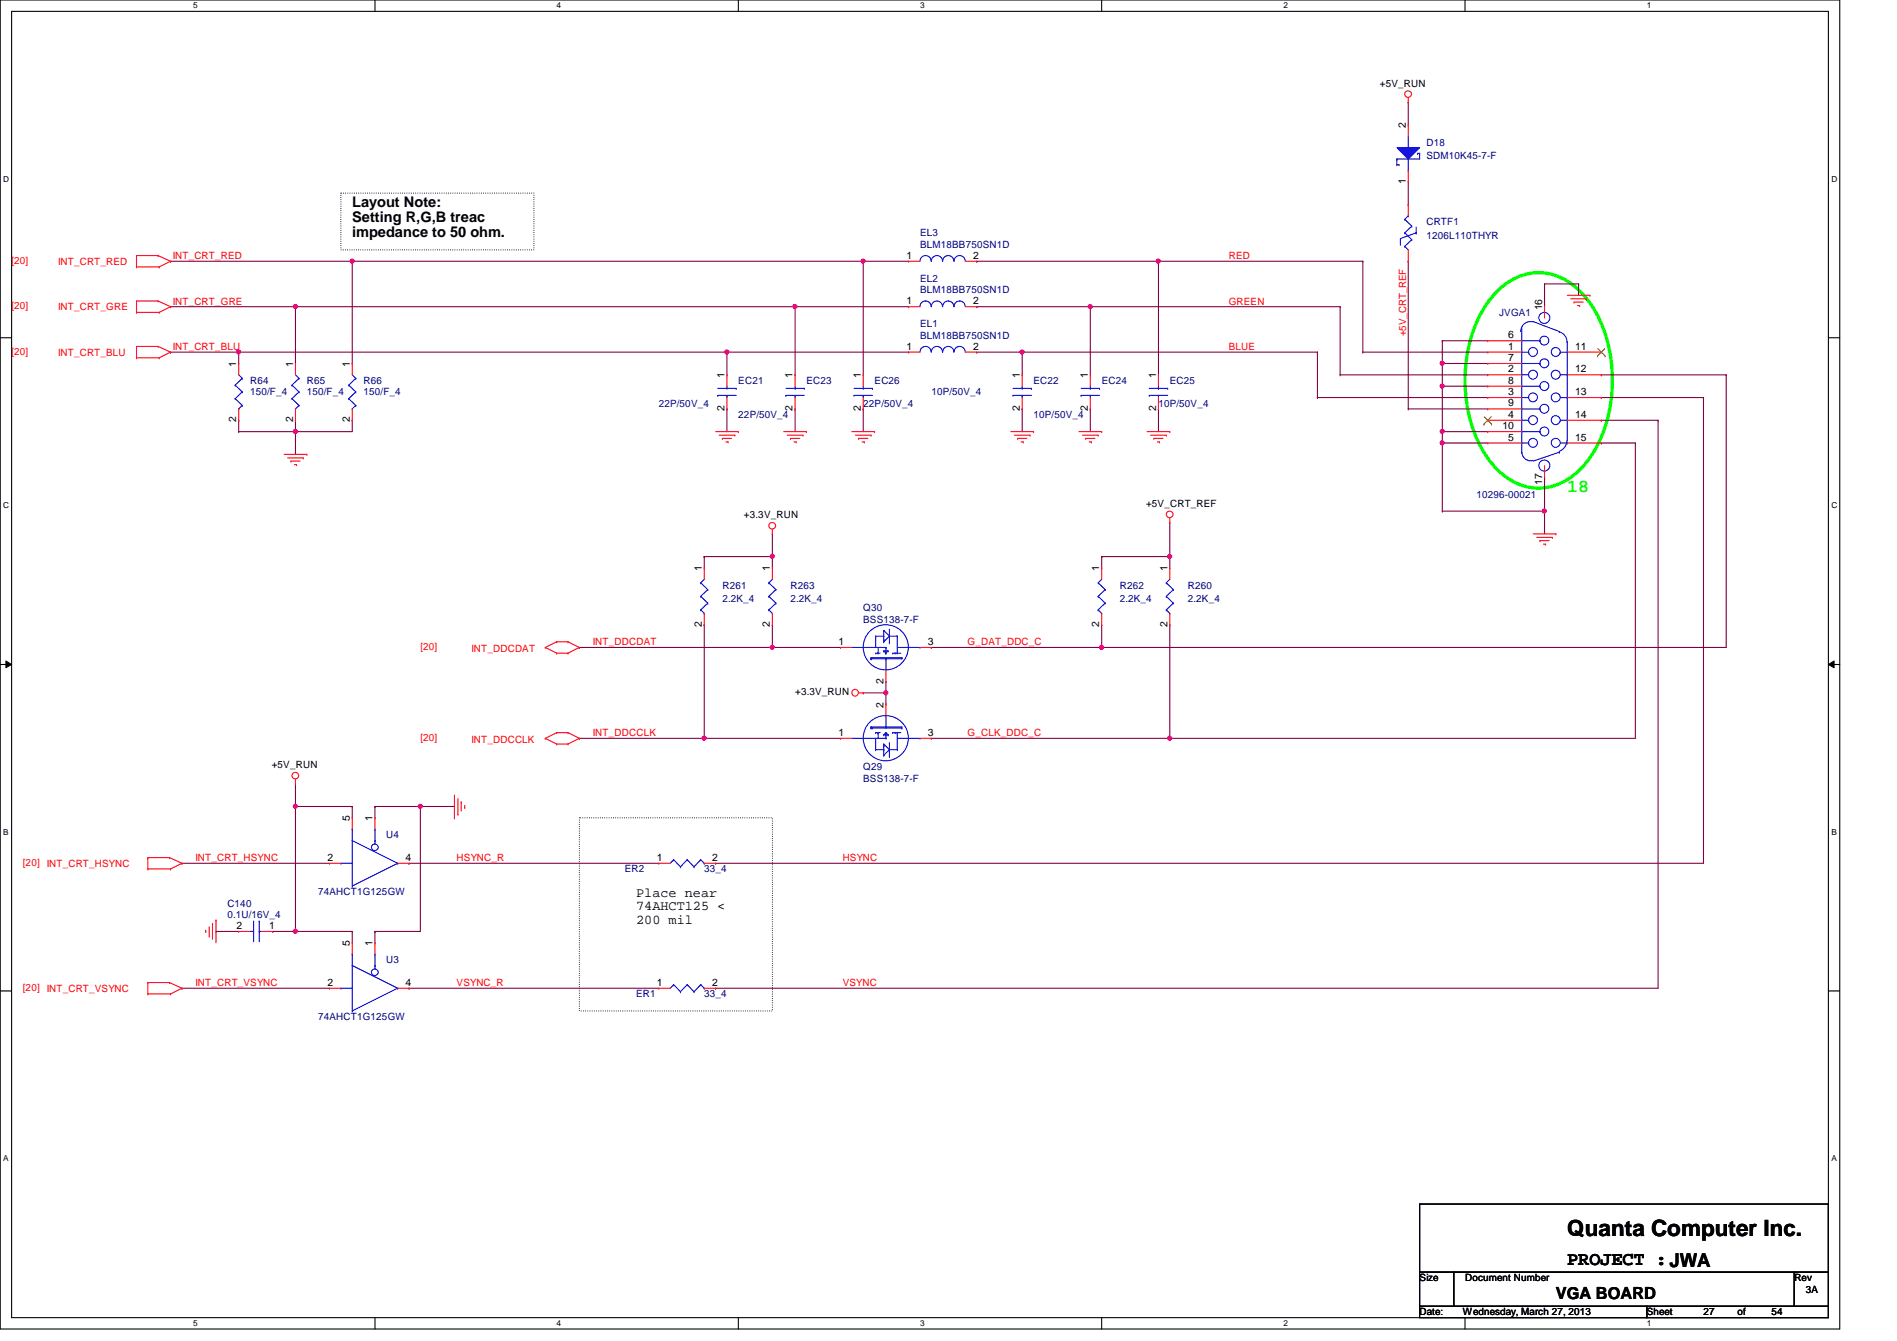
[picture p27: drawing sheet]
<svg xmlns="http://www.w3.org/2000/svg" width="297mm" height="210mm" viewBox="0 0 297 210" stroke-linecap="round" stroke-linejoin="round" font-family="sans-serif">
<defs><g id="words">
<text font-size="3.5" x="245.4" y="193.5">Quanta Computer Inc.</text>
<text font-size="3" x="245.4" y="198.1">PROJECT :JWA</text>
<text font-size="2.8" fill="#0f0" x="245.4" y="77">18</text>
<text font-size="2.6" x="243.6" y="203.3">VGA BOARD</text>
<g font-size="2.3">
<text x="55.2" y="32.3">Layout Note:</text>
<text x="55.2" y="34.7">Setting R,G,B treac</text>
<text x="55.2" y="37.1">impedance to 50 ohm.</text>
</g>
<g font-size="2.1">
<text x="99.6" y="140.3">Place near</text>
<text x="99.6" y="142.5">74AHCT125 &lt;</text>
<text x="99.6" y="144.6">200 mil</text>
</g>
<g font-size="1.6">
<text x="216.1" y="13.5">+5V_RUN</text>
<text x="220.1" y="20.1" transform="rotate(-90 220.1 20.1)">2</text>
<text x="220.1" y="28.8" transform="rotate(-90 220.1 28.8)">1</text>
<text x="141.9" y="40.5">1</text>
<text x="152.4" y="40.5">2</text>
<text x="141.9" y="47.6">1</text>
<text x="152.4" y="47.6">2</text>
<text x="236.2" y="53">6</text>
<text x="241.5" y="48.6" transform="rotate(-90 241.5 48.6)">16</text>
<text x="37" y="57.4" transform="rotate(-90 37 57.4)">1</text>
<text x="45.9" y="57.4" transform="rotate(-90 45.9 57.4)">1</text>
<text x="54.8" y="57.4" transform="rotate(-90 54.8 57.4)">1</text>
<text x="113.5" y="59.2" transform="rotate(-90 113.5 59.2)">1</text>
<text x="124.1" y="59.2" transform="rotate(-90 124.1 59.2)">1</text>
<text x="134.8" y="59.2" transform="rotate(-90 134.8 59.2)">1</text>
<text x="141.9" y="54.7">1</text>
<text x="152.4" y="54.7">2</text>
<text x="159.7" y="59.2" transform="rotate(-90 159.7 59.2)">1</text>
<text x="170.3" y="59.2" transform="rotate(-90 170.3 59.2)">1</text>
<text x="181" y="59.2" transform="rotate(-90 181 59.2)">1</text>
<text x="236.2" y="54.7">1</text>
<text x="236.2" y="58.3">2</text>
<text x="236.2" y="56.5">7</text>
<text x="246.6" y="58.3">12</text>
<text x="246.6" y="54.7">11</text>
<text x="113.5" y="64.3" transform="rotate(-90 113.5 64.3)">2</text>
<text x="124.1" y="64.3" transform="rotate(-90 124.1 64.3)">2</text>
<text x="134.8" y="64.3" transform="rotate(-90 134.8 64.3)">2</text>
<text x="159.7" y="64.3" transform="rotate(-90 159.7 64.3)">2</text>
<text x="170.3" y="64.3" transform="rotate(-90 170.3 64.3)">2</text>
<text x="181" y="64.3" transform="rotate(-90 181 64.3)">2</text>
<text x="236.2" y="61.8">3</text>
<text x="236.2" y="65.4">4</text>
<text x="236.2" y="60.1">8</text>
<text x="236.2" y="63.6">9</text>
<text x="246.6" y="65.4">14</text>
<text x="246.6" y="61.8">13</text>
<text x="37" y="66.1" transform="rotate(-90 37 66.1)">2</text>
<text x="45.9" y="66.1" transform="rotate(-90 45.9 66.1)">2</text>
<text x="54.8" y="66.1" transform="rotate(-90 54.8 66.1)">2</text>
<text x="235.3" y="67.2">10</text>
<text x="236.2" y="69">5</text>
<text x="246.6" y="69">15</text>
<text x="241.5" y="75.9" transform="rotate(-90 241.5 75.9)">17</text>
<text x="116.5" y="81.1">+3.3V_RUN</text>
<text x="179.4" y="79.3">+5V_CRT_REF</text>
<text x="109.9" y="89.5" transform="rotate(-90 109.9 89.5)">1</text>
<text x="120.6" y="89.5" transform="rotate(-90 120.6 89.5)">1</text>
<text x="172.1" y="89.5" transform="rotate(-90 172.1 89.5)">1</text>
<text x="182.8" y="89.5" transform="rotate(-90 182.8 89.5)">1</text>
<text x="109.9" y="98.1" transform="rotate(-90 109.9 98.1)">2</text>
<text x="120.6" y="98.1" transform="rotate(-90 120.6 98.1)">2</text>
<text x="131.3" y="101">1</text>
<text x="145.3" y="101">3</text>
<text x="172.1" y="98.1" transform="rotate(-90 172.1 98.1)">2</text>
<text x="182.8" y="98.1" transform="rotate(-90 182.8 98.1)">2</text>
<text x="138.3" y="107" transform="rotate(-90 138.3 107)">2</text>
<text x="124.5" y="108.8">+3.3V_RUN</text>
<text x="138.3" y="110.8" transform="rotate(-90 138.3 110.8)">2</text>
<text x="131.3" y="115.2">1</text>
<text x="145.3" y="115.2">3</text>
<text x="42.5" y="120.2">+5V_RUN</text>
<text x="54.8" y="128.6" transform="rotate(-90 54.8 128.6)">5</text>
<text x="58.3" y="128.6" transform="rotate(-90 58.3 128.6)">1</text>
<text x="51.3" y="134.7">2</text>
<text x="63.5" y="134.7">4</text>
<text x="102.8" y="134.7">1</text>
<text x="111.5" y="134.7">2</text>
<text x="37" y="145.4">2</text>
<text x="42.2" y="145.4">1</text>
<text x="54.8" y="148.1" transform="rotate(-90 54.8 148.1)">5</text>
<text x="58.3" y="148.1" transform="rotate(-90 58.3 148.1)">1</text>
<text x="51.3" y="154.3">2</text>
<text x="63.5" y="154.3">4</text>
<text x="102.8" y="154.3">1</text>
<text x="111.5" y="154.3">2</text>
<text x="222.3" y="200.6">Size</text>
<text x="229.4" y="200.6">Document Number</text>
<text x="281" y="200.6">Rev</text>
<text x="282.7" y="202.4">3A</text>
<text x="222.3" y="205.9">Date:</text>
<text x="229.1" y="205.9">Wednesday, March 27, 2013</text>
<text x="257.8" y="205.9">Sheet</text>
<text x="266.7" y="205.9">27</text>
<text x="272.1" y="205.9">of</text>
<text x="277.4" y="205.9">54</text>
</g>
<g font-size="1.6" fill="#000080">
<text x="223.3" y="22.8">D18</text>
<text x="223.3" y="24.9">SDM10K45-7-F</text>
<text x="223.3" y="35.2">CRTF1</text>
<text x="144.1" y="37">EL3</text>
<text x="144.1" y="38.8">BLM18BB750SN1D</text>
<text x="223.3" y="37.3">1206L110THYR</text>
<text x="144.1" y="44.1">EL2</text>
<text x="144.1" y="45.9">BLM18BB750SN1D</text>
<text x="144.1" y="51.2">EL1</text>
<text x="144.1" y="53">BLM18BB750SN1D</text>
<text x="234.7" y="49.4">JVGA1</text>
<text x="39.2" y="60.1">R64</text>
<text x="39.2" y="61.9">150/F_4</text>
<text x="48" y="60.1">R65</text>
<text x="48" y="61.9">150/F_4</text>
<text x="56.9" y="60.1">R66</text>
<text x="56.9" y="61.9">150/F_4</text>
<text x="103.2" y="63.7">22P/50V_4</text>
<text x="115.6" y="65.4">22P/50V_4</text>
<text x="115.6" y="60.1">EC21</text>
<text x="126.3" y="60.1">EC23</text>
<text x="135.2" y="63.7">22P/50V_4</text>
<text x="136.9" y="60.1">EC26</text>
<text x="145.8" y="61.9">10P/50V_4</text>
<text x="161.8" y="65.4">10P/50V_4</text>
<text x="161.8" y="60.1">EC22</text>
<text x="172.5" y="60.1">EC24</text>
<text x="181.4" y="63.7">10P/50V_4</text>
<text x="183.2" y="60.1">EC25</text>
<text x="231.2" y="77.9">10296-00021</text>
<text x="113.1" y="92.1">R261</text>
<text x="113.1" y="94.2">2.2K_4</text>
<text x="123.8" y="92.1">R263</text>
<text x="123.8" y="94.2">2.2K_4</text>
<text x="135.2" y="95.7">Q30</text>
<text x="175.3" y="92.1">R262</text>
<text x="175.3" y="94.2">2.2K_4</text>
<text x="186" y="92.1">R260</text>
<text x="186" y="94.2">2.2K_4</text>
<text x="135.2" y="97.5">BSS138-7-F</text>
<text x="135.2" y="120.6">Q29</text>
<text x="135.2" y="122.3">BSS138-7-F</text>
<text x="60.5" y="131.2">U4</text>
<text x="97.8" y="136.6">ER2</text>
<text x="110.3" y="136.6">33_4</text>
<text x="35.6" y="141.9">C140</text>
<text x="35.6" y="143.7">0.1U/16V_4</text>
<text x="49.8" y="140.1">74AHCT1G125GW</text>
<text x="60.5" y="150.8">U3</text>
<text x="49.8" y="159.7">74AHCT1G125GW</text>
<text x="99.6" y="156.1">ER1</text>
<text x="110.3" y="156.1">33_4</text>
</g>
<g font-size="1.6" fill="#f00">
<text x="1.8" y="41.3">[20]</text>
<text x="9.1" y="41.4">INT_CRT_RED</text>
<text x="27" y="40.6">INT_CRT_RED</text>
<text x="192.4" y="40.6">RED</text>
<text x="27" y="47.7">INT_CRT_GRE</text>
<text x="192.4" y="47.7">GREEN</text>
<text x="1.8" y="48.4">[20]</text>
<text x="9.1" y="48.6">INT_CRT_GRE</text>
<text x="220.2" y="52.7" transform="rotate(-90 220.2 52.7)">+5V_CRT_REF</text>
<text x="1.8" y="55.5">[20]</text>
<text x="9.1" y="55.7">INT_CRT_BLU</text>
<text x="27" y="54.8">INT_CRT_BLU</text>
<text x="192.4" y="54.8">BLUE</text>
<text x="65.8" y="101.7">[20]</text>
<text x="92.8" y="101">INT_DDCDAT</text>
<text x="151.5" y="101">G_DAT_DDC_C</text>
<text x="73.8" y="102.1">INT_DDCDAT</text>
<text x="65.8" y="116">[20]</text>
<text x="73.8" y="116.3">INT_DDCCLK</text>
<text x="92.8" y="115.2">INT_DDCCLK</text>
<text x="151.5" y="115.2">G_CLK_DDC_C</text>
<text x="3.6" y="135.5">[20]</text>
<text x="7.3" y="135.7">INT_CRT_HSYNC</text>
<text x="30.6" y="134.8">INT_CRT_HSYNC</text>
<text x="71.5" y="134.8">HSYNC_R</text>
<text x="131.9" y="134.8">HSYNC</text>
<text x="3.6" y="155.1">[20]</text>
<text x="7.3" y="155.2">INT_CRT_VSYNC</text>
<text x="30.6" y="154.3">INT_CRT_VSYNC</text>
<text x="71.5" y="154.3">VSYNC_R</text>
<text x="131.9" y="154.3">VSYNC</text>
</g>
<g font-size="1.3">
<text x="30.3" y="1.3">5</text>
<text x="87.2" y="1.3">4</text>
<text x="144.1" y="1.3">3</text>
<text x="201" y="1.3">2</text>
<text x="257.8" y="1.3">1</text>
<text x=".5" y="28.4">D</text>
<text x="286.8" y="28.4">D</text>
<text x=".5" y="79.5">C</text>
<text x="286.8" y="79.5">C</text>
<text x=".5" y="130.7">B</text>
<text x="286.8" y="130.7">B</text>
<text x=".5" y="181.8">A</text>
<text x="286.8" y="181.8">A</text>
<text x="30.3" y="207.6">5</text>
<text x="87.2" y="207.6">4</text>
<text x="144.1" y="207.6">3</text>
<text x="201" y="207.6">2</text>
<text x="257.8" y="207.6">1</text>
</g>
</g></defs>
<path d="M0 0h288.1v208h-288.1zM1.8 1.8h284.5v204.4h-284.5z" fill="none" stroke="#000" stroke-width=".17"/>
<g fill="#fff">
<path d="M30.3 .2h.6v1.4h-.6z"/>
<path d="M30.3 206.4h.6v1.4h-.6z"/>
</g>
<path d="M58.7 0v1.8M58.7 206.2v1.8" fill="none" stroke="#000" stroke-width=".17"/>
<g fill="#fff">
<path d="M87.2 .2h.6v1.4h-.6z"/>
<path d="M87.2 206.4h.6v1.4h-.6z"/>
</g>
<path d="M115.6 0v1.8M115.6 206.2v1.8" fill="none" stroke="#000" stroke-width=".17"/>
<g fill="#fff">
<path d="M144.1 .2h.6v1.4h-.6z"/>
<path d="M144.1 206.4h.6v1.4h-.6z"/>
</g>
<path d="M172.5 0v1.8M172.5 206.2v1.8" fill="none" stroke="#000" stroke-width=".17"/>
<g fill="#fff">
<path d="M201 .2h.6v1.4h-.6z"/>
<path d="M201 206.4h.6v1.4h-.6z"/>
</g>
<path d="M229.4 0v1.8M229.4 206.2v1.8" fill="none" stroke="#000" stroke-width=".17"/>
<g fill="#fff">
<path d="M257.8 .2h.7v1.4h-.7z"/>
<path d="M257.8 206.4h.7v1.4h-.7z"/>
<path d="M.5 27.3h.9v1.4h-.9z"/>
<path d="M286.8 27.3h.9v1.4h-.9z"/>
<path d="M.5 78.4h.9v1.4h-.9z"/>
<path d="M286.8 78.4h.9v1.4h-.9z"/>
</g>
<path d="M0 52.9h1.8M286.3 52.9h1.8" fill="none" stroke="#000" stroke-width=".17"/>
<g fill="#fff">
<path d="M.5 129.5h.8v1.4h-.8z"/>
<path d="M286.8 129.5h.8v1.4h-.8z"/>
</g>
<path d="M0 104h1.8M286.3 104h1.8" fill="none" stroke="#000" stroke-width=".17"/>
<path d="M.9 103.5l.9 .5-.9 .5zM286.3 104l.9-.5v1z" fill="#000"/>
<path d="M.9 103.5l.9 .5-.9 .5zM286.3 104l.9-.5v1z" fill="none" stroke="#000" stroke-width=".16"/>
<g fill="#fff">
<path d="M.5 180.6h.8v1.4h-.8z"/>
<path d="M286.8 180.6h.8v1.4h-.8z"/>
</g>
<path d="M0 155.1h1.8M286.3 155.1h1.8" fill="none" stroke="#000" stroke-width=".17"/>
<path d="M53.4 30.2h30.2v8.9h-30.2zM90.7 128h30.2v30.2h-30.2z" fill="none" stroke="#000" stroke-width=".17" stroke-dasharray="0 .3"/>
<path d="M234.1 45.9a8.7 8.7 0 0 1 10.5-2.4 14.5 14.5 0 0 1 6.8 9.1 23.2 23.2 0 0 1-1.9 18.2 11.2 11.2 0 0 1-7.3 5.5 9.4 9.4 0 0 1-9-4.2 22.3 22.3 0 0 1-3.2-17.9 18 18 0 0 1 4.1-8.3z" fill="none" stroke="#0f0" stroke-width=".51"/>
<path d="M225.8 67.6h.1M225.8 60.5h.1M225.8 67.6h7.2M225.8 60.5v7.1M250.7 69.3h.1M250.7 69.3h5.4" fill="none" stroke="#800040" stroke-width=".17"/>
<circle cx="225.8" cy="67.5" r=".32" fill="#f0f"/>
<circle cx="225.8" cy="67.5" r=".32" fill="none" stroke="#f0f" stroke-width=".17"/>
<circle cx="225.8" cy="60.4" r=".32" fill="#f0f"/>
<circle cx="225.8" cy="60.4" r=".32" fill="none" stroke="#f0f" stroke-width=".17"/>
<g fill="none" stroke="#800040" stroke-width=".17">
<path d="M225.8 53.3h.1M225.8 56.9h.1M225.8 53.3h7.2M225.8 53.3v3.6M225.8 56.9h7.2M206.3 62.2h.1M206.3 62.2h26.7M225.8 69.3h.1M225.8 67.6h.1M225.8 69.3h7.2M225.8 67.6v1.7M250.7 65.8h.1"/>
<path d="M250.7 62.2h.1M250.7 62.2h16M250.7 65.8h8.9M259.6 65.8h.1M259.6 65.8v88.9M266.7 62.2h.1M266.7 62.2v72.9"/>
</g>
<circle cx="225.8" cy="56.9" r=".32" fill="#f0f"/>
<circle cx="225.8" cy="56.9" r=".32" fill="none" stroke="#f0f" stroke-width=".17"/>
<g fill="none" stroke="#800040" stroke-width=".17">
<path d="M209.8 58.7h.1M209.8 58.7h23.2M241.8 44.4h.1M241.8 44.4v3.6M241.8 44.4h5.4M247.2 44.4h.1M247.2 44.4v1.8M250.7 58.7h.1M250.7 58.7h19.6M37.4 65.8h.1M37.4 65.8v1.8M46.3 65.8h.1"/>
<path d="M46.3 65.8v1.8M256.1 69.3h.1M256.1 69.3v46.3M120.9 83.6h.1M120.9 83.6v3.5M172.5 87.1h.1M172.5 87.1v1.8M183.2 97.8h.1M183.2 97.8v17.8M112.1 135.1h.1M112.1 135.1h154.6"/>
</g>
<circle cx="183.1" cy="115.5" r=".32" fill="#f0f"/>
<circle cx="183.1" cy="115.5" r=".32" fill="none" stroke="#f0f" stroke-width=".17"/>
<path d="M26.7 48h.1M26.7 48h19.6M55.2 40.9h.1M55.2 40.9h80M206.3 55.1h.1M206.3 55.1v7.1M213.4 55.1h.1M213.4 55.1h19.6M113.8 64h.1M113.8 64v3.6M145.8 101.3h.1M145.8 101.3h26.7" fill="none" stroke="#800040" stroke-width=".17"/>
<circle cx="135.1" cy="40.9" r=".32" fill="#f0f"/>
<circle cx="135.1" cy="40.9" r=".32" fill="none" stroke="#f0f" stroke-width=".17"/>
<circle cx="55.1" cy="40.9" r=".32" fill="#f0f"/>
<circle cx="55.1" cy="40.9" r=".32" fill="none" stroke="#f0f" stroke-width=".17"/>
<path d="M37.4 55.1h.1M37.4 55.1h76.4M55.2 40.9h.1M55.2 40.9v16M213.4 40.9h.1M213.4 40.9v14.2M124.5 64h.1M124.5 64v3.6M135.2 64h.1M135.2 64v3.6M220.5 64h.1M220.5 64h12.5" fill="none" stroke="#800040" stroke-width=".17"/>
<circle cx="113.8" cy="55.1" r=".32" fill="#f0f"/>
<circle cx="113.8" cy="55.1" r=".32" fill="none" stroke="#f0f" stroke-width=".17"/>
<circle cx="37.4" cy="55.1" r=".32" fill="#f0f"/>
<circle cx="37.4" cy="55.1" r=".32" fill="none" stroke="#f0f" stroke-width=".17"/>
<path d="M26.7 40.9h.1M26.7 40.9h28.5M46.3 48h.1M46.3 48v8.9M46.3 48h78.2M124.5 48h.1M124.5 48v10.7M145.8 115.6h.1M145.8 115.6h37.4" fill="none" stroke="#800040" stroke-width=".17"/>
<circle cx="124.5" cy="48" r=".32" fill="#f0f"/>
<circle cx="124.5" cy="48" r=".32" fill="none" stroke="#f0f" stroke-width=".17"/>
<circle cx="46.2" cy="48" r=".32" fill="#f0f"/>
<circle cx="46.2" cy="48" r=".32" fill="none" stroke="#f0f" stroke-width=".17"/>
<path d="M26.7 55.1h.1M26.7 55.1h10.7M37.4 55.1h.1M37.4 55.1v1.8M113.8 55.1h.1M113.8 55.1v3.6M225.8 69.3h.1M225.8 69.3v10.7" fill="none" stroke="#800040" stroke-width=".17"/>
<circle cx="225.8" cy="69.3" r=".32" fill="#f0f"/>
<circle cx="225.8" cy="69.3" r=".32" fill="none" stroke="#f0f" stroke-width=".17"/>
<path d="M241.8 74.7h.1M241.8 74.7v5.3" fill="none" stroke="#800040" stroke-width=".17"/>
<circle cx="241.8" cy="80" r=".32" fill="#f0f"/>
<circle cx="241.8" cy="80" r=".32" fill="none" stroke="#f0f" stroke-width=".17"/>
<path d="M46.3 67.6h.1M46.3 67.6v3.5M172.5 97.8h.1M172.5 97.8v3.5M183.2 87.1h.1M183.2 87.1v1.8M225.8 80h.1M225.8 80h16M241.8 80h.1M241.8 80v3.6M172.5 101.3h.1M172.5 101.3h97.8" fill="none" stroke="#800040" stroke-width=".17"/>
<circle cx="172.5" cy="101.3" r=".32" fill="#f0f"/>
<circle cx="172.5" cy="101.3" r=".32" fill="none" stroke="#f0f" stroke-width=".17"/>
<path d="M110.3 87.1h.1M110.3 87.1h10.6M135.2 108.5h.1M135.2 108.5h3.5M112.1 154.7h.1M112.1 154.7h147.5" fill="none" stroke="#800040" stroke-width=".17"/>
<circle cx="138.7" cy="108.4" r=".32" fill="#f0f"/>
<circle cx="138.7" cy="108.4" r=".32" fill="none" stroke="#f0f" stroke-width=".17"/>
<path d="M120.9 87.1h.1M120.9 87.1v1.8M138.7 108.5h.1M138.7 108.5v1.7" fill="none" stroke="#800040" stroke-width=".17"/>
<circle cx="120.9" cy="87.1" r=".32" fill="#f0f"/>
<circle cx="120.9" cy="87.1" r=".32" fill="none" stroke="#f0f" stroke-width=".17"/>
<g fill="none" stroke="#800040" stroke-width=".17">
<path d="M46.3 67.6h.1M55.2 65.8h.1M55.2 65.8v1.8h-8.9M110.3 87.1h.1M110.3 87.1v1.8M172.5 87.1h.1M172.5 87.1h10.7M110.3 115.6h.1M110.3 115.6h21.3M138.7 106.7h.1M138.7 106.7v1.8M183.2 115.6h.1"/>
<path d="M183.2 115.6h72.9"/>
</g>
<circle cx="183.1" cy="87.1" r=".32" fill="#f0f"/>
<circle cx="183.1" cy="87.1" r=".32" fill="none" stroke="#f0f" stroke-width=".17"/>
<g fill="none" stroke="#800040" stroke-width=".17">
<path d="M120.9 101.3h.1M120.9 101.3h10.7M46.3 122.7h.1M46.3 126.2h.1M46.3 126.2h8.9M46.3 122.7v3.5M55.2 126.2h.1M55.2 126.2v1.8M58.7 126.2h.1M58.7 126.2h12.5M58.7 126.2v1.8M64 135.1h.1"/>
<path d="M64 135.1h39.2M65.8 126.2h.1M65.8 126.2v19.6h-7.1M42.7 145.8h.1M42.7 145.8h3.6M58.7 145.8h.1M64 154.7h.1M64 154.7h39.2"/>
</g>
<circle cx="65.8" cy="126.2" r=".32" fill="#f0f"/>
<circle cx="65.8" cy="126.2" r=".32" fill="none" stroke="#f0f" stroke-width=".17"/>
<path d="M46.3 126.2h.1M46.3 126.2v19.6" fill="none" stroke="#800040" stroke-width=".17"/>
<circle cx="46.2" cy="145.8" r=".32" fill="#f0f"/>
<circle cx="46.2" cy="145.8" r=".32" fill="none" stroke="#f0f" stroke-width=".17"/>
<circle cx="46.2" cy="126.2" r=".32" fill="#f0f"/>
<circle cx="46.2" cy="126.2" r=".32" fill="none" stroke="#f0f" stroke-width=".17"/>
<g fill="none" stroke="#800040" stroke-width=".17">
<path d="M135.2 40.9h.1M135.2 40.9v17.8M135.2 40.9h7.1M160.1 55.1h.1M160.1 55.1h46.2M170.7 48h.1M170.7 48h39.1M181.4 40.9h.1M181.4 40.9h32M209.8 48h.1M209.8 48v10.7M220.5 40.9h.1"/>
<path d="M220.5 40.9v23.1M225.8 56.9h.1M225.8 56.9v3.6M270.3 58.7h.1M270.3 58.7v42.6M225.8 60.5h.1M225.8 60.5h7.2M28.5 135.1h.1M28.5 135.1h23.1M28.5 154.7h.1M28.5 154.7h23.1M33.8 145.8h.1"/>
<path d="M33.8 145.8h3.6M46.3 145.8h.1M46.3 145.8h8.9M55.2 145.8h.1M55.2 145.8v1.8M58.7 145.8h.1M58.7 145.8v1.8"/>
</g>
<circle cx="160" cy="55.1" r=".32" fill="#f0f"/>
<circle cx="160" cy="55.1" r=".32" fill="none" stroke="#f0f" stroke-width=".17"/>
<path d="M152.9 55.1h.1M152.9 55.1h7.2M160.1 55.1h.1M160.1 55.1v3.6M170.7 48h.1M170.7 48v10.7M160.1 64h.1M160.1 64v3.6M170.7 64h.1M170.7 64v3.6M181.4 64h.1M181.4 64v3.6" fill="none" stroke="#800040" stroke-width=".17"/>
<circle cx="170.7" cy="48" r=".32" fill="#f0f"/>
<circle cx="170.7" cy="48" r=".32" fill="none" stroke="#f0f" stroke-width=".17"/>
<path d="M152.9 48h.1M152.9 48h17.8M181.4 40.9h.1M181.4 40.9v17.8" fill="none" stroke="#800040" stroke-width=".17"/>
<circle cx="181.4" cy="40.9" r=".32" fill="#f0f"/>
<circle cx="181.4" cy="40.9" r=".32" fill="none" stroke="#f0f" stroke-width=".17"/>
<path d="M152.9 40.9h.1M152.9 40.9h28.5M110.3 97.8h.1M110.3 97.8v17.8" fill="none" stroke="#800040" stroke-width=".17"/>
<circle cx="110.3" cy="115.5" r=".32" fill="#f0f"/>
<circle cx="110.3" cy="115.5" r=".32" fill="none" stroke="#f0f" stroke-width=".17"/>
<path d="M120.9 97.8h.1M120.9 97.8v3.5h-30.2M90.7 101.3h.1" fill="none" stroke="#800040" stroke-width=".17"/>
<circle cx="120.9" cy="101.3" r=".32" fill="#f0f"/>
<circle cx="120.9" cy="101.3" r=".32" fill="none" stroke="#f0f" stroke-width=".17"/>
<path d="M37.4 67.6h.1M37.4 67.6h8.9M90.7 115.6h.1M90.7 115.6h19.6" fill="none" stroke="#800040" stroke-width=".17"/>
<circle cx="46.2" cy="67.5" r=".32" fill="#f0f"/>
<circle cx="46.2" cy="67.5" r=".32" fill="none" stroke="#f0f" stroke-width=".17"/>
<path d="M220.5 16h.1M220.5 16v3.6M220.5 32h.1M220.5 28.4v3.6M113.8 55.1h.1M113.8 55.1h28.5M124.5 48h.1M124.5 48h17.8M183.2 87.1h.1M183.2 81.8v5.3" fill="none" stroke="#800040" stroke-width=".17"/>
<g fill="none" stroke="#f00" stroke-width=".17">
<path d="M220.5 16h.1M220.5 15.3v.7M21.4 40h.1M21.4 41.8h.1M21.4 47.1h.1M21.4 48.9h.1M21.4 54.2h.1M21.4 56h.1M21.4 40h3.4M21.4 41.8h3.5M21.4 40v1.8M21.4 47.1v1.8"/>
<path d="M21.4 54.2v1.8M21.4 47.1h3.4M21.4 48.9h3.5M21.4 54.2h3.4M21.4 56h3.5M24.8 40h.1M24.8 47.1h.1M24.8 54.2h.1M24.8 40l1.9 .9M24.8 47.1l1.9 .9M24.8 54.2l1.9 .9M24.9 41.8h.1"/>
<path d="M24.9 48.9h.1M24.9 56h.1M26.7 40.9h.1M26.7 48h.1M26.7 55.1h.1M26.7 40.9l-1.8 .9M26.7 48l-1.8 .9M26.7 55.1l-1.8 .9M55.2 56.9h.1M55.2 56.9v1.8M245.4 46.2h3.6M246 46.8h2.4"/>
<path d="M246.5 47.3h.1M246.5 47.3h1.4M247 47.8h.4M247.4 47.8h.1M248.4 46.8h.1M249 46.2h.1M44.5 71.1h3.5M45 71.7h2.5M45.5 72.2h.1M45.5 72.2h1.5M46.1 72.7h.3M46.4 72.7h.1"/>
<path d="M47.5 71.7h.1M48 71.1h.1M55.2 65.8h.1M55.2 64v1.8M112.1 67.6h3.5M112.6 68.1h2.5M113.1 68.6h.1M113.1 68.6h1.5M113.7 69.2h.3M114 69.2h.1M115.1 68.1h.1M115.6 67.6h.1"/>
<path d="M122.7 67.6h3.6M123.3 68.1h2.4M123.8 68.6h.1M123.8 68.6h1.4M124.3 69.2h.4M124.7 69.2h.1M125.7 68.1h.1M126.3 67.6h.1M133.4 67.6h3.5M133.9 68.1h2.5M134.4 68.6h.1M134.4 68.6h1.5"/>
<path d="M135 69.2h.3M135.3 69.2h.1M136.4 68.1h.1M136.9 67.6h.1M158.3 67.6h3.5M158.8 68.1h2.5M159.3 68.6h.1M159.3 68.6h1.5M159.9 69.2h.3M160.2 69.2h.1M161.3 68.1h.1M161.8 67.6h.1"/>
<path d="M168.9 67.6h3.6M169.5 68.1h2.5M170 68.6h.1M170 68.6h1.4M170.6 69.2h.3M170.9 69.2h.1M172 68.1h.1M172.5 67.6h.1M179.6 67.6h3.6M180.2 68.1h2.4M180.7 68.6h.1M180.7 68.6h1.4"/>
<path d="M181.2 69.2h.4M181.6 69.2h.1M182.6 68.1h.1M183.2 67.6h.1M120.9 83.6h.1M120.9 82.8v.8M183.2 81.8h.1M183.2 81.1v.7M240.1 83.6h3.5M240.6 84.1h2.5M241.1 84.6h.1M241.1 84.6h1.5"/>
<path d="M241.7 85.2h.3M242 85.2h.1M243.1 84.1h.1M243.6 83.6h.1M85.4 101.3h.1M85.4 115.6h.1M85.4 101.3l1.8 .9M85.4 115.6l1.8 .9M87.2 100.5h.1M87.2 102.2h.1M87.2 114.7h.1M87.2 116.5h.1"/>
<path d="M87.2 100.5l-1.8 .8M87.2 100.5h1.7M87.2 102.2h1.7M87.2 114.7l-1.8 .9M87.2 114.7h1.7M87.2 116.5h1.7M88.9 100.5h.1M88.9 102.2h.1M88.9 114.7h.1M88.9 116.5h.1M88.9 100.5l1.8 .8M88.9 114.7l1.8 .9"/>
<path d="M90.7 101.3h.1M90.7 115.6h.1M90.7 101.3l-1.8 .9M90.7 115.6l-1.8 .9M134.4 108.5h.8M135.2 108.5h.1M23.2 134.2h.1M23.2 136h.1M23.2 134.2h3.3M23.2 136h3.5M23.2 134.2v1.8M26.5 134.2h.1"/>
<path d="M26.5 134.2l2 .9M26.7 136h.1M28.5 135.1h.1M28.5 135.1l-1.8 .9M46.3 122.7h.1M46.3 122v.7M71.2 128h.1M71.2 124.5v3.5M71.7 127.5h.1M71.7 125v2.5M72.2 125.5h.1M72.2 125.5v1.5"/>
<path d="M72.8 126.4h.1M72.8 126.1v.3M23.2 153.8h.1M23.2 155.6h.1M23.2 153.8v1.8M23.2 153.8h3.3M23.2 155.6h3.5M26.5 153.8h.1M26.5 153.8l2 .9M26.7 155.6h.1M28.5 154.7h.1M28.5 154.7l-1.8 .9"/>
<path d="M32.2 145.6h.1M32.2 145.6v.4M32.8 146.5h.1M32.8 145.1v1.4M33.3 144.6h.1M33.3 144.6v2.4M33.8 144h.1M33.8 144v3.6"/>
<circle cx="220.5" cy="14.7" r=".52"/>
<circle cx="120.9" cy="82.3" r=".52"/>
<circle cx="183.2" cy="80.5" r=".52"/>
<circle cx="133.9" cy="108.4" r=".52"/>
<circle cx="46.3" cy="121.4" r=".52"/>
</g>
<path d="M222.3 188.5h64v10.6h-64zM222.3 199.1h5.3v5.4h-5.3zM227.6 199.1h53.4v5.4h-53.4zM281 199.1h5.3v5.4h-5.3zM222.3 204.5h35.5v1.7h-35.5zM257.8 204.5h28.5v1.7h-28.5z" fill="none" stroke="#000" stroke-width=".17"/>
<path d="M55.2 58.7l.5 .5M55.7 59.2h.1M55.7 59.2l-1.1 1.1M54.6 60.3h.1M54.6 62.4h.1M54.6 60.3l1.1 1M54.6 62.4l1.1 1.1M55.2 64h.1M55.7 61.3h.1M55.7 63.5h.1M55.7 61.3l-1.1 1.1M55.7 63.5l-.5 .5" fill="none" stroke="#00f" stroke-width=".17"/>
<path d="M218.7 23.1h3.6l-1.8 1.8z" fill="#00f"/>
<g fill="none" stroke="#00f" stroke-width=".17">
<path d="M218.7 23.1h3.6l-1.8 1.8zM218.7 24.9h.1M218.7 25.8h.1M218.7 24.9v.9M218.7 25.8h.4M219.1 25.8h.1M219.3 38.2h.1M220 38.6h.1M220 36.4h.1M220 34.3h.1M220 38.6l.5 .5M220 36.4l1.1 1.1"/>
<path d="M220 34.3l1.1 1.1M220.5 23.1h.1M220.5 26.7h.1M220.5 33.8h.1M220.5 21.3v1.8M220.5 24.9v1.8M220.5 33.8l-.5 .5M221.1 37.5h.1M221.1 35.4h.1M221.1 37.5l-1.1 1.1M221.1 35.4l-1.1 1M221.7 36.4h.1"/>
<path d="M221.7 35.6v.8M221.7 36.4l-2.4 .9v.9M222 24h.1M222 24h.3M222.3 24h.1M222.3 24v.9h-3.6M37.4 58.7l.5 .5M37.9 59.2h.1M37.9 59.2l-1.1 1.1M46.3 58.7l.5 .5M46.8 59.2h.1M46.8 59.2l-1.1 1.1"/>
<path d="M144.1 55.1a.87 .87 0 0 1 .8-.9 .87 .87 0 0 1 .9 .9M144.1 48a.87 .87 0 0 1 .8-.9 .87 .87 0 0 1 .9 .9M144.1 40.9a.87 .87 0 0 1 .8-.9 .87 .87 0 0 1 .9 .9M145.8 55.1a.87 .87 0 0 1 .9-.9 .87 .87 0 0 1 .9 .9M145.8 48a.87 .87 0 0 1 .9-.9 .87 .87 0 0 1 .9 .9M145.8 40.9a.87 .87 0 0 1 .9-.9 .87 .87 0 0 1 .9 .9M147.6 55.1a.87 .87 0 0 1 .9-.9 .87 .87 0 0 1 .8 .9M147.6 48a.87 .87 0 0 1 .9-.9 .87 .87 0 0 1 .8 .9M147.6 40.9a.87 .87 0 0 1 .9-.9 .87 .87 0 0 1 .8 .9M149.4 55.1a.87 .87 0 0 1 .9-.9 .87 .87 0 0 1 .8 .9M149.4 48a.87 .87 0 0 1 .9-.9 .87 .87 0 0 1 .8 .9M149.4 40.9a.87 .87 0 0 1 .9-.9 .87 .87 0 0 1 .8 .9"/>
<path d="M238.3 53.3h2.8M238.3 55.1h1M238.3 58.7h1M238.3 56.9h2.8M238.3 51.2v19.6M239.3 55.1h.1M239.3 58.7h.1M240 50.4a1.55 1.55 0 0 0-1.9 1.5M240.1 50.3l4.1 1.6M241.1 53.3h.1M241.1 56.9h.1M244.1 51.9a1.58 1.58 0 0 1 1.3 1.6"/>
<path d="M244.2 51.9h.1M244.3 55.1h.1M244.3 55.1h1.1M244.3 58.7h1.1M245.4 58.7h.1M245.4 53.5h.1M245.4 53.5v15.5M36.8 60.3h.1M36.8 62.4h.1M36.8 60.3l1.1 1M36.8 62.4l1.1 1.1M37.4 64h.1"/>
<path d="M37.9 61.3h.1M37.9 63.5h.1M37.9 61.3l-1.1 1.1M37.9 63.5l-.5 .5M45.7 60.3h.1M45.7 62.4h.1M45.7 60.3l1.1 1M45.7 62.4l1.1 1.1M46.3 64h.1M46.8 61.3h.1M46.8 63.5h.1M46.8 61.3l-1.1 1.1"/>
<path d="M46.8 63.5l-.5 .5M112.4 61.9h.1M112.4 61.9h2.9M112.4 60.8h2.9M113.8 60.8h.1M113.8 61.9h.1M113.8 60.5v.3M113.8 61.9v.3M115.3 60.8h.1M123.1 61.9h.1M123.1 61.9h2.8M123.1 60.8h2.8"/>
<path d="M124.5 60.8h.1M124.5 61.9h.1M124.5 60.5v.3M124.5 61.9v.3M125.9 60.8h.1M133.7 61.9h.1M133.7 61.9h2.9M133.7 60.8h2.9M135.2 60.8h.1M135.2 61.9h.1M135.2 60.5v.3M135.2 61.9v.3"/>
<path d="M136.6 60.8h.1M158.6 61.9h.1M158.6 61.9h2.9M158.6 60.8h2.9M160.1 60.8h.1M160.1 61.9h.1M160.1 60.5v.3M160.1 61.9v.3M161.5 60.8h.1M169.3 61.9h.1M169.3 61.9h2.9M169.3 60.8h2.9"/>
<path d="M170.7 60.8h.1M170.7 61.9h.1M170.7 60.5v.3M170.7 61.9v.3M172.2 60.8h.1M180 61.9h.1M180 61.9h2.8M180 60.8h2.8M181.4 60.8h.1M181.4 61.9h.1M181.4 60.5v.3M181.4 61.9v.3"/>
<path d="M182.8 60.8h.1M238.3 70.8h.1M238.3 70.8a1.33 1.33 0 0 0 1.7 1.3M238.3 60.5h2.8M238.3 62.2h1M238.3 65.8h1M238.3 67.6h2.8M238.3 69.3h1M238.3 64h2.8M239.3 62.2h.1M239.3 65.8h.1M239.3 69.3h.1"/>
<path d="M241.1 60.5h.1M241.1 67.6h.1M241.1 64h.1M244.2 70.8h.1M244.2 70.8l-4.1 1.4M244.3 65.8h.1M244.3 62.2h1.1M244.3 65.8h1.1M244.3 69.3h1.1M245.4 69a1.88 1.88 0 0 1-1.3 1.7M245.4 69.3h.1M245.4 62.2h.1"/>
<path d="M109.7 91.2h.1M109.7 93.3h.1M109.7 95.5h.1M109.7 91.2l1.1 1.1M109.7 93.3l1.1 1.1M109.7 95.5l.6 .5M110.3 96h.1M110.3 90.7l-.6 .5M110.8 92.3h.1M110.8 94.4h.1M110.8 92.3l-1.1 1M110.8 94.4l-1.1 1.1"/>
<path d="M120.4 91.2h.1M120.4 93.3h.1M120.4 95.5h.1M120.4 91.2l1.1 1.1M120.4 93.3l1.1 1.1M120.4 95.5l.5 .5M120.9 96h.1M120.9 90.7l-.5 .5M121.5 92.3h.1M121.5 94.4h.1M121.5 92.3l-1.1 1M121.5 94.4l-1.1 1.1"/>
<path d="M137.1 99.6h.1M137.1 99.6v1.7M137.1 99.6h1.3M138.4 99.6h.1M138.4 98.7h.1M138.4 98.7l.9 .9M138.4 98.7v1.8M139.3 99.6h.1M139.3 98.5h.1M139.3 99.6h1.2M139.3 99.6l-.9 .9M139.3 98.5v2.1"/>
<path d="M140.5 99.6h.1M140.5 99.6v2.6M172 91.2h.1M172 93.3h.1M172 95.5h.1M172 91.2l1.1 1.1M172 93.3l1.1 1.1M172 95.5l.5 .5M172.5 96h.1M172.5 90.7l-.5 .5M173.1 92.3h.1M173.1 94.4h.1"/>
<path d="M173.1 92.3l-1.1 1M173.1 94.4l-1.1 1.1M182.6 91.2h.1M182.6 93.3h.1M182.6 95.5h.1M182.6 91.2l1.1 1.1M182.6 93.3l1.1 1.1M182.6 95.5l.6 .5M183.2 96h.1M183.2 90.7l-.6 .5M183.7 92.3h.1M183.7 94.4h.1"/>
<path d="M183.7 92.3l-1.1 1M183.7 94.4l-1.1 1.1M133.4 101.3h5.3M133.4 115.6h5.3M136.4 103.1h.1M136.4 103h.1M136.4 113.8h.1M136.4 114h.1M136.4 113.8h4.8v.2M136.4 103h4.8M136.4 103v.1M136.4 113.8v.2"/>
<path d="M136.4 114h4.8M136.6 103h.1M136.6 114h.1M137.1 102.2h.1M137.1 114.7h.1M137.1 117.3h.1M137.1 102.2h.7M137.1 115.6v1.7M137.1 114.7h.7M137.1 117.3h1.3M137.5 102.2h.1M137.5 114.7h.1"/>
<path d="M137.5 101.3v.9M137.5 114.7v.9M138.4 101.9h.1M138.4 100.3h.1M138.4 100.5h.1M138.4 100.1h.1M138.4 117.3h.1M138.4 115h.1M138.4 118.2h.1M138.4 116.6h.1M138.4 116.5h.1M138.4 116.8h.1"/>
<path d="M138.4 101.9h.7M138.4 101.9l.3 .3M138.4 116.5v1.7M138.4 115h.7M138.4 116.5l.9 .8M138.7 101.3h.1M138.7 103.1h.1M138.7 101.9h.1M138.7 102.2h.1M138.7 115.6h.1M138.7 113.8h.1M138.7 115h.1"/>
<path d="M138.7 114.7h.1M138.7 101.3v.6M138.7 103.1v1.8M138.7 112v1.8M138.7 115v.6M138.7 114.7l-.3 .3M138.7 114.7l.4 .3M139.1 101.9h.1M139.1 115h.1M139.1 101.9l-.4 .3M139.3 100.6h.1M139.3 117.3h.1"/>
<path d="M139.3 116.3h.1M139.3 118.4h.1M139.3 116.3v2.1M139.3 117.3h1.2M139.3 117.3l-.9 .9M139.8 102.2h.1M139.8 114.7h.1M139.8 102.2h1.3M139.8 114.7h1.3M140.2 102.2h.1M140.2 114.7h.1M140.5 102.2h.1"/>
<path d="M140.5 114.7h.1M140.5 117.3h.1M140.5 101.3h3.6M140.5 114.7v2.6M140.5 115.6h3.6M141.2 103h.1M141.2 114h.1M141.2 103v.1h-4.8M144.1 101.3h.1M144.1 115.6h.1M53.4 135.1h.1M53.4 135.1h1.8"/>
<path d="M55.2 131.6h.1M55.2 138.7h.1M55.2 129.8h.1M55.2 129.8v8.9M55.2 131.6l7.1 3.5M58.7 131.6h.1M58.7 129.8h.1M58.7 129.8v2.3M62.3 135.1h.1M62.3 135.1l-7.1 3.6M105.5 134.6h.1M105.5 134.6l-.6 .5"/>
<path d="M105.5 134.6l1 1.1M106.5 135.7h.1M107.6 134.6h.1M107.6 134.6l-1.1 1.1M107.6 134.6l1.1 1.1M108.7 135.7h.1M109.7 134.6h.1M109.7 134.6l-1 1.1M109.7 134.6l.6 .5M110.3 135.1h.1M39.2 145.8h.5M39.7 144.2h.1"/>
<path d="M39.7 145.8h.1M39.7 144.2v3.2M40.6 145.8h.1M40.6 144.2h.1M40.6 145.8h.3M40.6 144.2v3.2M53.4 154.7h.1M53.4 154.7h1.8M55.2 151.1h.1M55.2 158.2h.1M55.2 149.4h.1M55.2 149.4v8.8"/>
<path d="M55.2 151.1l7.1 3.6M58.7 151.1h.1M58.7 149.4h.1M58.7 149.4v2.3M62.3 154.7h.1M62.3 154.7l-7.1 3.5M105.5 154.1h.1M105.5 154.1l-.6 .6M105.5 154.1l1 1.1M106.5 155.2h.1M107.6 154.1h.1M107.6 154.1l-1.1 1.1"/>
<path d="M107.6 154.1l1.1 1.1M108.7 155.2h.1M109.7 154.1h.1M109.7 154.1l-1 1.1M109.7 154.1l.6 .6M110.3 154.7h.1"/>
<circle cx="240" cy="58.6" r=".7"/>
<circle cx="240" cy="55.1" r=".7"/>
<circle cx="241.8" cy="56.9" r=".7"/>
<circle cx="241.8" cy="53.3" r=".7"/>
<circle cx="241.8" cy="49.8" r=".87"/>
<circle cx="243.6" cy="55.1" r=".7"/>
<circle cx="243.6" cy="58.6" r=".7"/>
<circle cx="240" cy="62.2" r=".7"/>
<circle cx="240" cy="65.8" r=".7"/>
<circle cx="240" cy="69.3" r=".7"/>
<circle cx="241.8" cy="60.4" r=".7"/>
<circle cx="241.8" cy="67.5" r=".7"/>
<circle cx="241.8" cy="64" r=".7"/>
<circle cx="241.8" cy="72.9" r=".87"/>
<circle cx="243.6" cy="62.2" r=".7"/>
<circle cx="243.6" cy="65.8" r=".7"/>
<circle cx="243.6" cy="69.3" r=".7"/>
<circle cx="138.7" cy="115.5" r="3.5"/>
<circle cx="138.7" cy="101.3" r="3.5"/>
<circle cx="58.7" cy="132.6" r=".52"/>
<circle cx="58.7" cy="152.2" r=".52"/>
</g>
<g fill="none" stroke="#f00" stroke-width=".17">
<path d="M220.5 19.6h.1M220.5 19.6v1.7M220.5 28.4h.1M220.5 32h.1M220.5 26.7v1.7M220.5 32v1.8M220.5 39.1v1.8M37.4 56.9h.1M37.4 56.9v1.8M46.3 56.9h.1M46.3 56.9v1.8M113.8 58.7h.1"/>
<path d="M113.8 58.7v1.8M124.5 58.7h.1M124.5 58.7v1.8M135.2 58.7h.1M135.2 58.7v1.8M142.3 55.1h.1M142.3 48h.1M142.3 40.9h.1M142.3 55.1h1.8M142.3 48h1.8M142.3 40.9h1.8M151.2 55.1h1.7"/>
<path d="M151.2 48h1.7M151.2 40.9h1.7M152.9 55.1h.1M152.9 48h.1M152.9 40.9h.1M160.1 58.7h.1M160.1 58.7v1.8M170.7 58.7h.1M170.7 58.7v1.8M181.4 58.7h.1M181.4 58.7v1.8M220.5 40.9h.1"/>
<path d="M233 55.1h.1M233 58.7h.1M233 53.3h.1M233 56.9h.1M233 55.1h5.3M233 58.7h5.3M233 53.3h5.3M233 56.9h5.3M241.8 48h.1M241.8 48v1.8M245.4 55.1h5.3M245.4 58.7h5.3"/>
<path d="M250.7 58.7h.1M250.7 55.1h.1M37.4 65.8h.1M37.4 64v1.8M46.3 65.8h.1M46.3 64v1.8M113.8 64h.1M113.8 62.2v1.8M124.5 64h.1M124.5 62.2v1.8M135.2 64h.1M135.2 62.2v1.8"/>
<path d="M160.1 64h.1M160.1 62.2v1.8M170.7 64h.1M170.7 62.2v1.8M181.4 64h.1M181.4 62.2v1.8M233 62.2h.1M233 65.8h.1M233 69.3h.1M233 60.5h.1M233 64h.1M233 67.6h.1"/>
<path d="M233 69.3h5.3M233 65.8h5.3M233 62.2h5.3M233 60.5h5.3M233 64h5.3M233 67.6h5.3M241.8 74.7h.1M241.8 72.9v1.8M245.4 69.3h5.3M245.4 65.8h5.3M245.4 62.2h5.3M250.7 69.3h.1"/>
<path d="M250.7 65.8h.1M250.7 62.2h.1M110.3 88.9h.1M110.3 97.8h.1M110.3 88.9v1.8M110.3 96v1.8M120.9 88.9h.1M120.9 97.8h.1M120.9 88.9v1.8M120.9 96v1.8M172.5 88.9h.1M172.5 97.8h.1"/>
<path d="M172.5 88.9v1.8M172.5 96v1.8M183.2 88.9h.1M183.2 97.8h.1M183.2 88.9v1.8M183.2 96v1.8M131.6 101.3h.1M131.6 115.6h.1M131.6 101.3h1.8M131.6 115.6h1.8M138.7 106.7h.1M138.7 110.2h.1"/>
<path d="M138.7 104.9v1.8M138.7 110.2v1.8M144.1 101.3h1.7M144.1 115.6h1.7M145.8 101.3h.1M145.8 115.6h.1M51.6 135.1h.1M51.6 135.1h1.8M55.2 128h.1M55.2 128v1.8M58.7 128h.1M58.7 128v1.8"/>
<path d="M62.3 135.1h1.7M64 135.1h.1M103.2 135.1h.1M103.2 135.1h1.7M110.3 135.1h1.8M112.1 135.1h.1M37.4 145.8h.1M37.4 145.8h1.8M40.9 145.8h1.8M42.7 145.8h.1M51.6 154.7h.1M51.6 154.7h1.8"/>
<path d="M55.2 147.6h.1M55.2 147.6v1.8M58.7 147.6h.1M58.7 147.6v1.8M62.3 154.7h1.7M64 154.7h.1M103.2 154.7h.1M103.2 154.7h1.7M110.3 154.7h1.8M112.1 154.7h.1"/>
</g>
<path d="M250.1 55.7h.1M250.2 54.6l1.1 1.1M251.3 54.6l-1.2 1.1M251.3 55.7h.1M232.4 66.4h.1M232.4 65.2l1.1 1.2M233.5 65.2l-1.1 1.2M233.5 66.4h.1" fill="none" stroke="#804000" stroke-width=".16"/>
<circle cx="225.8" cy="67.5" r=".32" fill="#f0f"/>
<circle cx="225.8" cy="67.5" r=".32" fill="none" stroke="#f0f" stroke-width=".17"/>
<circle cx="225.8" cy="60.4" r=".32" fill="#f0f"/>
<circle cx="225.8" cy="60.4" r=".32" fill="none" stroke="#f0f" stroke-width=".17"/>
<circle cx="225.8" cy="56.9" r=".32" fill="#f0f"/>
<circle cx="225.8" cy="56.9" r=".32" fill="none" stroke="#f0f" stroke-width=".17"/>
<circle cx="183.1" cy="115.5" r=".32" fill="#f0f"/>
<circle cx="183.1" cy="115.5" r=".32" fill="none" stroke="#f0f" stroke-width=".17"/>
<circle cx="135.1" cy="40.9" r=".32" fill="#f0f"/>
<circle cx="135.1" cy="40.9" r=".32" fill="none" stroke="#f0f" stroke-width=".17"/>
<circle cx="55.1" cy="40.9" r=".32" fill="#f0f"/>
<circle cx="55.1" cy="40.9" r=".32" fill="none" stroke="#f0f" stroke-width=".17"/>
<circle cx="113.8" cy="55.1" r=".32" fill="#f0f"/>
<circle cx="113.8" cy="55.1" r=".32" fill="none" stroke="#f0f" stroke-width=".17"/>
<circle cx="37.4" cy="55.1" r=".32" fill="#f0f"/>
<circle cx="37.4" cy="55.1" r=".32" fill="none" stroke="#f0f" stroke-width=".17"/>
<circle cx="124.5" cy="48" r=".32" fill="#f0f"/>
<circle cx="124.5" cy="48" r=".32" fill="none" stroke="#f0f" stroke-width=".17"/>
<circle cx="46.2" cy="48" r=".32" fill="#f0f"/>
<circle cx="46.2" cy="48" r=".32" fill="none" stroke="#f0f" stroke-width=".17"/>
<circle cx="225.8" cy="69.3" r=".32" fill="#f0f"/>
<circle cx="225.8" cy="69.3" r=".32" fill="none" stroke="#f0f" stroke-width=".17"/>
<circle cx="241.8" cy="80" r=".32" fill="#f0f"/>
<circle cx="241.8" cy="80" r=".32" fill="none" stroke="#f0f" stroke-width=".17"/>
<circle cx="172.5" cy="101.3" r=".32" fill="#f0f"/>
<circle cx="172.5" cy="101.3" r=".32" fill="none" stroke="#f0f" stroke-width=".17"/>
<circle cx="138.7" cy="108.4" r=".32" fill="#f0f"/>
<circle cx="138.7" cy="108.4" r=".32" fill="none" stroke="#f0f" stroke-width=".17"/>
<circle cx="120.9" cy="87.1" r=".32" fill="#f0f"/>
<circle cx="120.9" cy="87.1" r=".32" fill="none" stroke="#f0f" stroke-width=".17"/>
<circle cx="183.1" cy="87.1" r=".32" fill="#f0f"/>
<circle cx="183.1" cy="87.1" r=".32" fill="none" stroke="#f0f" stroke-width=".17"/>
<circle cx="65.8" cy="126.2" r=".32" fill="#f0f"/>
<circle cx="65.8" cy="126.2" r=".32" fill="none" stroke="#f0f" stroke-width=".17"/>
<circle cx="46.2" cy="145.8" r=".32" fill="#f0f"/>
<circle cx="46.2" cy="145.8" r=".32" fill="none" stroke="#f0f" stroke-width=".17"/>
<circle cx="46.2" cy="126.2" r=".32" fill="#f0f"/>
<circle cx="46.2" cy="126.2" r=".32" fill="none" stroke="#f0f" stroke-width=".17"/>
<circle cx="160" cy="55.1" r=".32" fill="#f0f"/>
<circle cx="160" cy="55.1" r=".32" fill="none" stroke="#f0f" stroke-width=".17"/>
<circle cx="170.7" cy="48" r=".32" fill="#f0f"/>
<circle cx="170.7" cy="48" r=".32" fill="none" stroke="#f0f" stroke-width=".17"/>
<circle cx="181.4" cy="40.9" r=".32" fill="#f0f"/>
<circle cx="181.4" cy="40.9" r=".32" fill="none" stroke="#f0f" stroke-width=".17"/>
<circle cx="110.3" cy="115.5" r=".32" fill="#f0f"/>
<circle cx="110.3" cy="115.5" r=".32" fill="none" stroke="#f0f" stroke-width=".17"/>
<circle cx="120.9" cy="101.3" r=".32" fill="#f0f"/>
<circle cx="120.9" cy="101.3" r=".32" fill="none" stroke="#f0f" stroke-width=".17"/>
<circle cx="46.2" cy="67.5" r=".32" fill="#f0f"/>
<circle cx="46.2" cy="67.5" r=".32" fill="none" stroke="#f0f" stroke-width=".17"/>
<use href="#words"/>
</svg>
